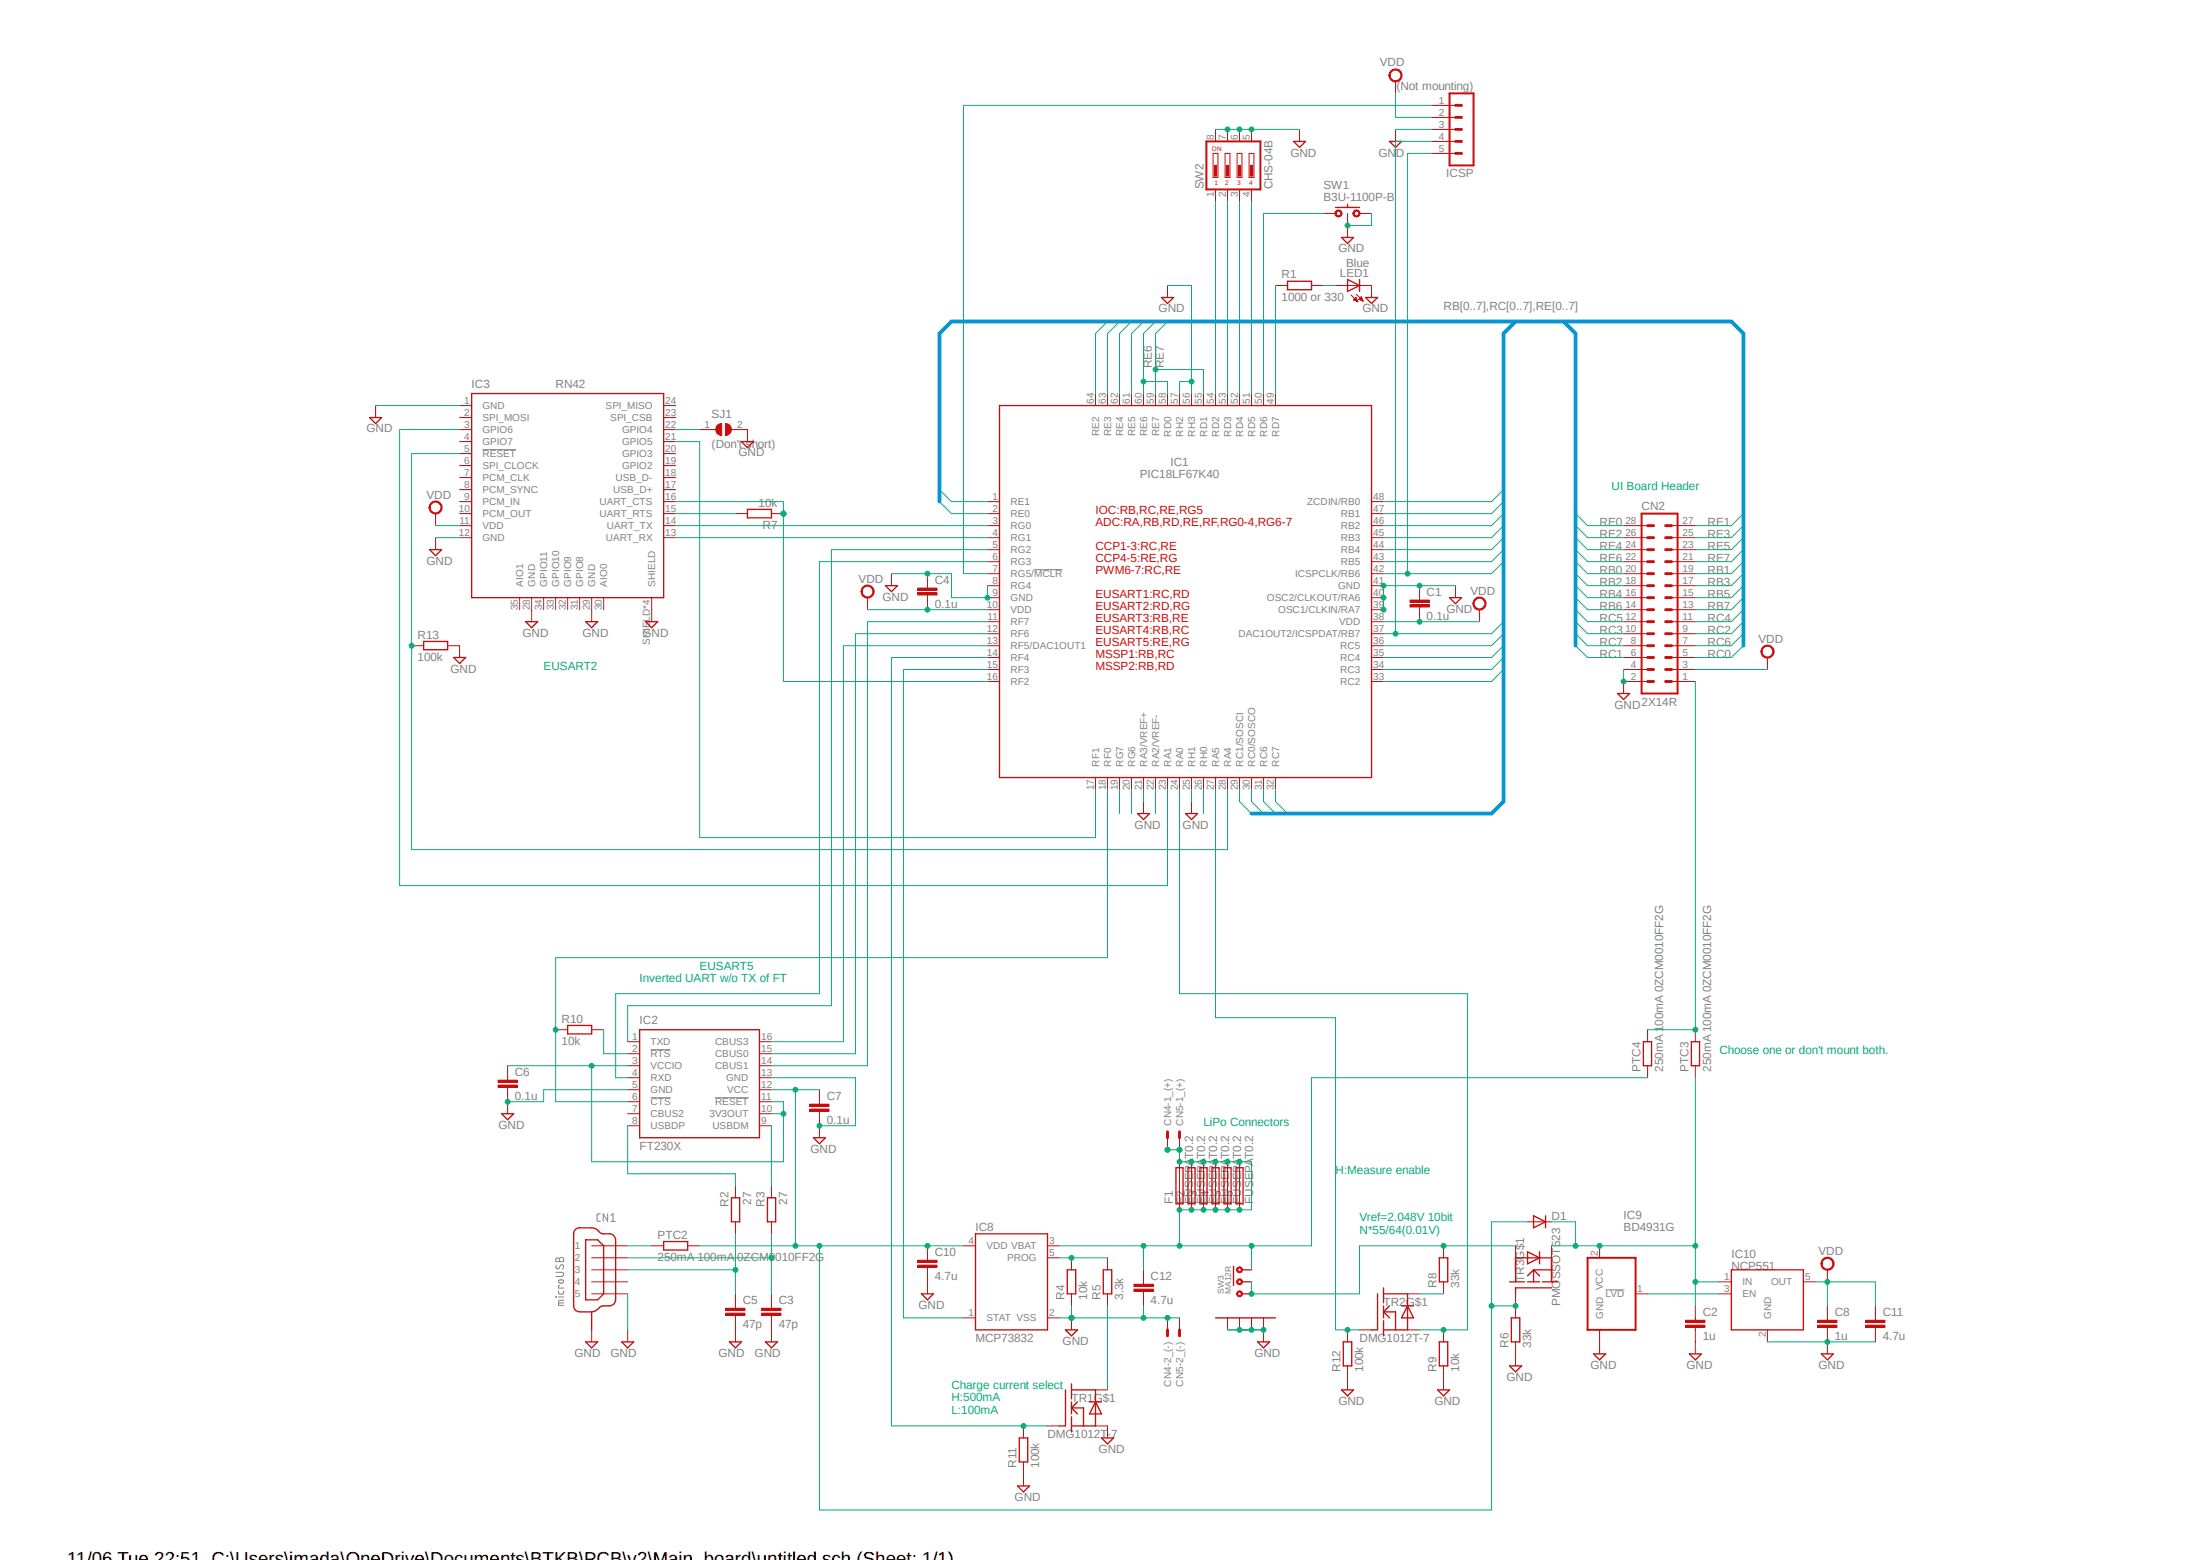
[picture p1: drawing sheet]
<svg xmlns="http://www.w3.org/2000/svg" width="420mm" height="297mm" viewBox="0 0 420 297" stroke-linecap="round" stroke-linejoin="round" font-family="sans-serif">
<defs><g id="words">
<text font-size="3.6" x="12.8" y="298">11/06 Tue 22:51 C:\Users\imada\OneDrive\Documents\BTKB\PCB\v2\Main_board\untitled.sch (Sheet: 1/1)</text>
<g font-size="2.2" fill="#808080">
<text x="262.8" y="12.7">VDD</text>
<text x="266" y="17.1">(Not mounting)</text>
<text x="245.8" y="29.8">GND</text>
<text x="262.6" y="29.8">GND</text>
<text x="275.5" y="33.8">ICSP</text>
<text x="229.2" y="36.1" transform="rotate(-90 229.2 36.1)">SW2</text>
<text x="242.4" y="36.1" transform="rotate(-90 242.4 36.1)">CHS-04B</text>
<text x="252.1" y="38.4">B3U-1100P-B</text>
<text x="252.1" y="36.1">SW1</text>
<text x="244.1" y="53">R1</text>
<text x="254.9" y="48">GND</text>
<text x="255.2" y="52.7">LED1</text>
<text x="256.4" y="50.8">Blue</text>
<text x="220.7" y="59.5">GND</text>
<text x="244.1" y="57.3">1000 or 330</text>
<text x="259.5" y="59.5">GND</text>
<text x="275" y="58.9">RB[0..7],RC[0..7],RE[0..7]</text>
<text x="219.4" y="70.1" transform="rotate(-90 219.4 70.1)">RE6</text>
<text x="221.7" y="70.1" transform="rotate(-90 221.7 70.1)">RE7</text>
<text x="89.8" y="73.8">IC3</text>
<text x="105.8" y="73.8">RN42</text>
<text x="69.8" y="82.3">GND</text>
<text x="135.6" y="79.5">SJ1</text>
<text x="135.6" y="85.2">(Don't short)</text>
<text x="140.7" y="86.9">GND</text>
<text x="222.9" y="88.6">IC1</text>
<text x="81.2" y="94.9">VDD</text>
<text x="217.1" y="90.9">PIC18LF67K40</text>
<text x="144.5" y="96.4">10k</text>
<text x="145.2" y="100.8">R7</text>
<text x="304.7" y="100.1">RE0</text>
<text x="312.7" y="97.1">CN2</text>
<text x="325.2" y="100.1">RE1</text>
<text x="81.2" y="107.5">GND</text>
<text x="304.7" y="106.9">RE6</text>
<text x="304.7" y="104.6">RE4</text>
<text x="304.7" y="102.4">RE2</text>
<text x="325.2" y="106.9">RE7</text>
<text x="325.2" y="104.6">RE5</text>
<text x="325.2" y="102.4">RE3</text>
<text x="163.5" y="110.9">VDD</text>
<text x="178.1" y="111.2">C4</text>
<text x="271.7" y="113.4">C1</text>
<text x="280.1" y="113.2">VDD</text>
<text x="304.7" y="109.2">RB0</text>
<text x="304.7" y="111.5">RB2</text>
<text x="304.7" y="113.8">RB4</text>
<text x="325.2" y="109.2">RB1</text>
<text x="325.2" y="111.5">RB3</text>
<text x="325.2" y="113.8">RB5</text>
<text x="168.1" y="114.3">GND</text>
<text x="178.1" y="115.7">0.1u</text>
<text x="271.7" y="118">0.1u</text>
<text x="275.5" y="116.6">GND</text>
<text x="304.7" y="116.1">RB6</text>
<text x="304.7" y="118.4">RC5</text>
<text x="325.2" y="116.1">RB7</text>
<text x="325.2" y="118.4">RC4</text>
<text x="79.5" y="125.9">100k</text>
<text x="79.5" y="121.6">R13</text>
<text x="99.5" y="121.2">GND</text>
<text x="111" y="121.2">GND</text>
<text x="122.4" y="121.2">GND</text>
<text x="304.7" y="120.7">RC3</text>
<text x="304.7" y="122.9">RC7</text>
<text x="304.7" y="125.2">RC1</text>
<text x="325.2" y="125.2">RC0</text>
<text x="325.2" y="120.7">RC2</text>
<text x="325.2" y="122.9">RC6</text>
<text x="334.9" y="122.3">VDD</text>
<text x="85.8" y="128.1">GND</text>
<text x="307.5" y="134.9">GND</text>
<text x="312.7" y="134.3">2X14R</text>
<text x="216.1" y="157.8">GND</text>
<text x="225.3" y="157.8">GND</text>
<text x="107" y="194.7">R10</text>
<text x="121.8" y="194.9">IC2</text>
<text x="107" y="199">10k</text>
<text x="98" y="209.4">0.1u</text>
<text x="98" y="204.9">C6</text>
<text x="157.5" y="209.4">C7</text>
<text x="312.5" y="204" transform="rotate(-90 312.5 204)">PTC4</text>
<text x="316.8" y="204" transform="rotate(-90 316.8 204)">250mA 100mA 0ZCM0010FF2G</text>
<text x="321.6" y="204" transform="rotate(-90 321.6 204)">PTC3</text>
<text x="325.9" y="204" transform="rotate(-90 325.9 204)">250mA 100mA 0ZCM0010FF2G</text>
<text x="95" y="214.9">GND</text>
<text x="157.5" y="214">0.1u</text>
<text x="121.8" y="218.9">FT230X</text>
<text x="154.4" y="219.5">GND</text>
<text x="138.8" y="229.7" transform="rotate(-90 138.8 229.7)">R2</text>
<text x="143.1" y="229.4" transform="rotate(-90 143.1 229.4)">27</text>
<text x="145.6" y="229.7" transform="rotate(-90 145.6 229.7)">R3</text>
<text x="149.9" y="229.4" transform="rotate(-90 149.9 229.4)">27</text>
<text x="223.4" y="229.2" transform="rotate(-90 223.4 229.2)">F1</text>
<text x="225.7" y="229.2" transform="rotate(-90 225.7 229.2)">F2</text>
<text x="227.3" y="229.2" transform="rotate(-90 227.3 229.2)">FUSEPAT0.2</text>
<text x="228" y="229.2" transform="rotate(-90 228 229.2)">F3</text>
<text x="229.6" y="229.2" transform="rotate(-90 229.6 229.2)">FUSEPAT0.2</text>
<text x="230.3" y="229.2" transform="rotate(-90 230.3 229.2)">F4</text>
<text x="231.9" y="229.2" transform="rotate(-90 231.9 229.2)">FUSEPAT0.2</text>
<text x="232.5" y="229.2" transform="rotate(-90 232.5 229.2)">F5</text>
<text x="234.1" y="229.2" transform="rotate(-90 234.1 229.2)">FUSEPAT0.2</text>
<text x="234.8" y="229.2" transform="rotate(-90 234.8 229.2)">F6</text>
<text x="236.4" y="229.2" transform="rotate(-90 236.4 229.2)">FUSEPAT0.2</text>
<text x="238.7" y="229.2" transform="rotate(-90 238.7 229.2)">FUSEPAT0.2</text>
<text x="295.5" y="232.2">D1</text>
<text x="309.2" y="232">IC9</text>
<text x="125.3" y="235.8">PTC2</text>
<text x="178.1" y="239.1">C10</text>
<text x="185.8" y="234.3">IC8</text>
<text x="309.2" y="234.3">BD4931G</text>
<text x="329.8" y="239.5">IC10</text>
<text x="346.4" y="238.9">VDD</text>
<text x="125.3" y="240.2">250mA 100mA 0ZCM0010FF2G</text>
<text x="178.1" y="243.7">4.7u</text>
<text x="219.2" y="243.7">C12</text>
<text x="273.6" y="245.2" transform="rotate(-90 273.6 245.2)">R8</text>
<text x="277.9" y="245.2" transform="rotate(-90 277.9 245.2)">33k</text>
<text x="290.3" y="244.1" transform="rotate(-90 290.3 244.1)">TR3G$1</text>
<text x="329.8" y="241.8">NCP551</text>
<text x="141.5" y="248.3">C5</text>
<text x="148.3" y="248.3">C3</text>
<text x="175" y="249.2">GND</text>
<text x="202.7" y="247.5" transform="rotate(-90 202.7 247.5)">R4</text>
<text x="207.1" y="247.5" transform="rotate(-90 207.1 247.5)">10k</text>
<text x="209.6" y="247.5" transform="rotate(-90 209.6 247.5)">R5</text>
<text x="213.9" y="247.5" transform="rotate(-90 213.9 247.5)">3.3k</text>
<text x="219.2" y="248.3">4.7u</text>
<text x="263.5" y="248.6">TR2G$1</text>
<text x="297.1" y="248.6" transform="rotate(-90 297.1 248.6)">PMOSSOT523</text>
<text x="324.3" y="250.6">C2</text>
<text x="349.5" y="250.6">C8</text>
<text x="358.6" y="250.6">C11</text>
<text x="141.5" y="252.9">47p</text>
<text x="148.3" y="252.9">47p</text>
<text x="185.8" y="255.5">MCP73832</text>
<text x="202.4" y="256">GND</text>
<text x="259" y="255.5">DMG1012T-7</text>
<text x="287.3" y="256.6" transform="rotate(-90 287.3 256.6)">R6</text>
<text x="291.6" y="256.6" transform="rotate(-90 291.6 256.6)">33k</text>
<text x="324.3" y="255.1">1u</text>
<text x="349.5" y="255.1">1u</text>
<text x="358.6" y="255.1">4.7u</text>
<text x="109.4" y="258.3">GND</text>
<text x="116.3" y="258.3">GND</text>
<text x="136.9" y="258.3">GND</text>
<text x="143.7" y="258.3">GND</text>
<text x="238.9" y="258.3">GND</text>
<text x="255.3" y="261.2" transform="rotate(-90 255.3 261.2)">R12</text>
<text x="259.6" y="261.2" transform="rotate(-90 259.6 261.2)">100k</text>
<text x="273.6" y="261.2" transform="rotate(-90 273.6 261.2)">R9</text>
<text x="277.9" y="261.2" transform="rotate(-90 277.9 261.2)">10k</text>
<text x="286.9" y="262.9">GND</text>
<text x="302.9" y="260.6">GND</text>
<text x="321.2" y="260.6">GND</text>
<text x="346.4" y="260.6">GND</text>
<text x="204.1" y="266.9">TR1G$1</text>
<text x="254.9" y="267.5">GND</text>
<text x="273.2" y="267.5">GND</text>
<text x="199.5" y="273.8">DMG1012T-7</text>
<text x="193.6" y="279.5" transform="rotate(-90 193.6 279.5)">R11</text>
<text x="197.9" y="279.5" transform="rotate(-90 197.9 279.5)">100k</text>
<text x="209.3" y="276.6">GND</text>
<text x="193.3" y="285.8">GND</text>
</g>
<g font-size="2.2" fill="#0dab76">
<text x="307" y="93.2">UI Board Header</text>
<text x="103.5" y="127.5">EUSART2</text>
<text x="133.3" y="184.6">EUSART5</text>
<text x="121.8" y="186.9">Inverted UART w/o TX of FT</text>
<text x="327.5" y="200.6">Choose one or don't mount both.</text>
<text x="229.2" y="214.3">LiPo Connectors</text>
<text x="254.4" y="223.5">H:Measure enable</text>
<text x="259" y="232.5">Vref=2.048V 10bit</text>
<text x="259" y="234.9">N*55/64(0.01V)</text>
<text x="181.2" y="264.4">Charge current select</text>
<text x="181.2" y="266.8">H:500mA</text>
<text x="181.2" y="269.2">L:100mA</text>
</g>
<g font-size="2.2" fill="#c90d0c">
<text x="208.7" y="97.8">IOC:RB,RC,RE,RG5</text>
<text x="208.7" y="100.1">ADC:RA,RB,RD,RE,RF,RG0-4,RG6-7</text>
<text x="208.7" y="104.6">CCP1-3:RC,RE</text>
<text x="208.7" y="106.9">CCP4-5:RE,RG</text>
<text x="208.7" y="113.8">EUSART1:RC,RD</text>
<text x="208.7" y="109.2">PWM6-7:RC,RE</text>
<text x="208.7" y="116.1">EUSART2:RD,RG</text>
<text x="208.7" y="118.4">EUSART3:RB,RE</text>
<text x="208.7" y="125.2">MSSP1:RB,RC</text>
<text x="208.7" y="120.7">EUSART4:RB,RC</text>
<text x="208.7" y="122.9">EUSART5:RE,RG</text>
<text x="208.7" y="127.5">MSSP2:RB,RD</text>
</g>
<g font-size="1.9" fill="#808080">
<text x="274.1" y="19.8">1</text>
<text x="274.1" y="22.1">2</text>
<text x="231.2" y="26.6" transform="rotate(-90 231.2 26.6)">8</text>
<text x="233.5" y="26.6" transform="rotate(-90 233.5 26.6)">7</text>
<text x="235.8" y="26.6" transform="rotate(-90 235.8 26.6)">6</text>
<text x="238" y="26.6" transform="rotate(-90 238 26.6)">5</text>
<text x="274.1" y="24.3">3</text>
<text x="274.1" y="26.6">4</text>
<text x="274.1" y="28.9">5</text>
<text x="231.2" y="37.5" transform="rotate(-90 231.2 37.5)">1</text>
<text x="233.5" y="37.5" transform="rotate(-90 233.5 37.5)">2</text>
<text x="235.8" y="37.5" transform="rotate(-90 235.8 37.5)">3</text>
<text x="238" y="37.5" transform="rotate(-90 238 37.5)">4</text>
<text x="88.4" y="76.9">1</text>
<text x="91.9" y="77.9">GND</text>
<text x="115.4" y="77.9">SPI_MISO</text>
<text x="126.7" y="76.9">24</text>
<text x="208.4" y="76.9" transform="rotate(-90 208.4 76.9)">64</text>
<text x="210.7" y="76.9" transform="rotate(-90 210.7 76.9)">63</text>
<text x="212.9" y="76.9" transform="rotate(-90 212.9 76.9)">62</text>
<text x="215.2" y="76.9" transform="rotate(-90 215.2 76.9)">61</text>
<text x="217.5" y="76.9" transform="rotate(-90 217.5 76.9)">60</text>
<text x="219.8" y="76.9" transform="rotate(-90 219.8 76.9)">59</text>
<text x="222.1" y="76.9" transform="rotate(-90 222.1 76.9)">58</text>
<text x="224.3" y="76.9" transform="rotate(-90 224.3 76.9)">57</text>
<text x="226.6" y="76.9" transform="rotate(-90 226.6 76.9)">56</text>
<text x="228.9" y="76.9" transform="rotate(-90 228.9 76.9)">55</text>
<text x="231.2" y="76.9" transform="rotate(-90 231.2 76.9)">54</text>
<text x="233.5" y="76.9" transform="rotate(-90 233.5 76.9)">53</text>
<text x="235.8" y="76.9" transform="rotate(-90 235.8 76.9)">52</text>
<text x="238" y="76.9" transform="rotate(-90 238 76.9)">51</text>
<text x="240.3" y="76.9" transform="rotate(-90 240.3 76.9)">50</text>
<text x="242.6" y="76.9" transform="rotate(-90 242.6 76.9)">49</text>
<text x="88.4" y="79.2">2</text>
<text x="88.4" y="81.5">3</text>
<text x="88.4" y="83.7">4</text>
<text x="91.9" y="80.2">SPI_MOSI</text>
<text x="91.9" y="82.5">GPIO6</text>
<text x="116.2" y="80.2">SPI_CSB</text>
<text x="118.5" y="82.5">GPIO4</text>
<text x="126.7" y="83.7">21</text>
<text x="126.7" y="81.5">22</text>
<text x="126.7" y="79.2">23</text>
<text x="134.2" y="81.5">1</text>
<text x="140.4" y="81.5">2</text>
<text x="209.3" y="83" transform="rotate(-90 209.3 83)">RE2</text>
<text x="211.6" y="83" transform="rotate(-90 211.6 83)">RE3</text>
<text x="213.9" y="83" transform="rotate(-90 213.9 83)">RE4</text>
<text x="216.2" y="83" transform="rotate(-90 216.2 83)">RE5</text>
<text x="218.5" y="83" transform="rotate(-90 218.5 83)">RE6</text>
<text x="220.8" y="83" transform="rotate(-90 220.8 83)">RE7</text>
<text x="223.1" y="83.1" transform="rotate(-90 223.1 83.1)">RD0</text>
<text x="225.3" y="83.1" transform="rotate(-90 225.3 83.1)">RH2</text>
<text x="227.6" y="83.1" transform="rotate(-90 227.6 83.1)">RH3</text>
<text x="229.9" y="83.1" transform="rotate(-90 229.9 83.1)">RD1</text>
<text x="232.2" y="83.1" transform="rotate(-90 232.2 83.1)">RD2</text>
<text x="234.5" y="83.1" transform="rotate(-90 234.5 83.1)">RD3</text>
<text x="236.8" y="83.1" transform="rotate(-90 236.8 83.1)">RD4</text>
<text x="239.1" y="83.1" transform="rotate(-90 239.1 83.1)">RD5</text>
<text x="241.3" y="83.1" transform="rotate(-90 241.3 83.1)">RD6</text>
<text x="243.6" y="83.1" transform="rotate(-90 243.6 83.1)">RD7</text>
<text x="88.4" y="86">5</text>
<text x="88.4" y="88.3">6</text>
<text x="91.9" y="84.8">GPIO7</text>
<text x="91.9" y="87">RESET</text>
<text x="91.9" y="89.3">SPI_CLOCK</text>
<text x="118.5" y="89.3">GPIO2</text>
<text x="118.5" y="87">GPIO3</text>
<text x="118.5" y="84.8">GPIO5</text>
<text x="126.7" y="88.3">19</text>
<text x="126.7" y="86">20</text>
<text x="88.4" y="90.6">7</text>
<text x="88.4" y="92.9">8</text>
<text x="88.4" y="95.2">9</text>
<text x="91.9" y="91.6">PCM_CLK</text>
<text x="91.9" y="93.9">PCM_SYNC</text>
<text x="116.8" y="93.9">USB_D+</text>
<text x="117.3" y="91.6">USB_D-</text>
<text x="126.7" y="95.2">16</text>
<text x="126.7" y="92.9">17</text>
<text x="126.7" y="90.6">18</text>
<text x="189" y="95.2">1</text>
<text x="261.5" y="95.2">48</text>
<text x="87.4" y="97.5">10</text>
<text x="87.5" y="99.7">11</text>
<text x="91.9" y="96.2">PCM_IN</text>
<text x="91.9" y="98.5">PCM_OUT</text>
<text x="91.9" y="100.8">VDD</text>
<text x="114.2" y="96.2">UART_CTS</text>
<text x="114.2" y="98.4">UART_RTS</text>
<text x="115.6" y="100.7">UART_TX</text>
<text x="126.7" y="99.7">14</text>
<text x="126.7" y="97.5">15</text>
<text x="189" y="97.5">2</text>
<text x="189" y="99.7">3</text>
<text x="192.5" y="96.2">RE1</text>
<text x="192.5" y="98.5">RE0</text>
<text x="192.5" y="100.8">RG0</text>
<text x="249" y="96.2">ZCDIN/RB0</text>
<text x="255.4" y="100.7">RB2</text>
<text x="255.4" y="98.4">RB1</text>
<text x="261.5" y="99.7">46</text>
<text x="261.5" y="97.5">47</text>
<text x="309.6" y="99.7">28</text>
<text x="320.5" y="99.7">27</text>
<text x="87.4" y="102">12</text>
<text x="91.9" y="103">GND</text>
<text x="115.4" y="103">UART_RX</text>
<text x="126.7" y="102">13</text>
<text x="189" y="102">4</text>
<text x="189" y="104.3">5</text>
<text x="189" y="106.6">6</text>
<text x="192.5" y="103">RG1</text>
<text x="192.5" y="105.3">RG2</text>
<text x="192.5" y="107.6">RG3</text>
<text x="255.4" y="107.6">RB5</text>
<text x="255.4" y="105.3">RB4</text>
<text x="255.4" y="103">RB3</text>
<text x="261.5" y="106.6">43</text>
<text x="261.5" y="104.3">44</text>
<text x="261.5" y="102">45</text>
<text x="309.6" y="106.6">22</text>
<text x="309.6" y="104.3">24</text>
<text x="309.6" y="102">26</text>
<text x="320.5" y="106.6">21</text>
<text x="320.5" y="104.3">23</text>
<text x="320.5" y="102">25</text>
<text x="99.7" y="111.7" transform="rotate(-90 99.7 111.7)">AIO1</text>
<text x="101.9" y="111.7" transform="rotate(-90 101.9 111.7)">GND</text>
<text x="104.2" y="111.7" transform="rotate(-90 104.2 111.7)">GPIO11</text>
<text x="106.5" y="111.7" transform="rotate(-90 106.5 111.7)">GPIO10</text>
<text x="108.8" y="111.7" transform="rotate(-90 108.8 111.7)">GPIO9</text>
<text x="111.1" y="111.7" transform="rotate(-90 111.1 111.7)">GPIO8</text>
<text x="113.4" y="111.7" transform="rotate(-90 113.4 111.7)">GND</text>
<text x="115.7" y="111.7" transform="rotate(-90 115.7 111.7)">AIO0</text>
<text x="124.8" y="111.7" transform="rotate(-90 124.8 111.7)">SHIELD</text>
<text x="189" y="108.9">7</text>
<text x="189" y="111.2">8</text>
<text x="189" y="113.5">9</text>
<text x="192.5" y="109.9">RG5/MCLR</text>
<text x="192.5" y="112.2">RG4</text>
<text x="246.7" y="109.9">ICSPCLK/RB6</text>
<text x="254.9" y="112.1">GND</text>
<text x="261.5" y="113.5">40</text>
<text x="261.5" y="111.2">41</text>
<text x="261.5" y="108.9">42</text>
<text x="309.6" y="113.5">16</text>
<text x="309.6" y="111.2">18</text>
<text x="309.6" y="108.9">20</text>
<text x="320.5" y="113.5">15</text>
<text x="320.5" y="111.2">17</text>
<text x="320.5" y="108.9">19</text>
<text x="98.6" y="116.2" transform="rotate(-90 98.6 116.2)">35</text>
<text x="100.9" y="116.2" transform="rotate(-90 100.9 116.2)">28</text>
<text x="103.2" y="116.2" transform="rotate(-90 103.2 116.2)">34</text>
<text x="105.5" y="116.2" transform="rotate(-90 105.5 116.2)">33</text>
<text x="107.8" y="116.2" transform="rotate(-90 107.8 116.2)">32</text>
<text x="110.1" y="116.2" transform="rotate(-90 110.1 116.2)">31</text>
<text x="112.4" y="116.2" transform="rotate(-90 112.4 116.2)">29</text>
<text x="114.6" y="116.2" transform="rotate(-90 114.6 116.2)">30</text>
<text x="188" y="115.7">10</text>
<text x="188.1" y="118">11</text>
<text x="192.5" y="114.5">GND</text>
<text x="192.5" y="116.8">VDD</text>
<text x="192.5" y="119">RF7</text>
<text x="241.3" y="114.4">OSC2/CLKOUT/RA6</text>
<text x="243.5" y="116.7">OSC1/CLKIN/RA7</text>
<text x="255.1" y="119">VDD</text>
<text x="261.5" y="118">38</text>
<text x="261.5" y="115.7">39</text>
<text x="309.6" y="118">12</text>
<text x="309.6" y="115.7">14</text>
<text x="320.5" y="118">11</text>
<text x="320.5" y="115.7">13</text>
<text x="123.8" y="122.8" transform="rotate(-90 123.8 122.8)">SHIELD*4</text>
<text x="188" y="120.3">12</text>
<text x="188" y="122.6">13</text>
<text x="188" y="124.9">14</text>
<text x="192.5" y="121.3">RF6</text>
<text x="192.5" y="123.6">RF5/DAC1OUT1</text>
<text x="192.5" y="125.9">RF4</text>
<text x="235.9" y="121.3">DAC1OUT2/ICSPDAT/RB7</text>
<text x="255.3" y="125.9">RC4</text>
<text x="255.3" y="123.6">RC5</text>
<text x="261.5" y="124.9">35</text>
<text x="261.5" y="122.6">36</text>
<text x="261.5" y="120.3">37</text>
<text x="309.6" y="120.3">10</text>
<text x="310.6" y="124.9">6</text>
<text x="310.6" y="122.6">8</text>
<text x="320.5" y="124.9">5</text>
<text x="320.5" y="122.6">7</text>
<text x="320.5" y="120.3">9</text>
<text x="188" y="127.2">15</text>
<text x="188" y="129.5">16</text>
<text x="192.5" y="128.2">RF3</text>
<text x="192.5" y="130.5">RF2</text>
<text x="255.3" y="130.4">RC2</text>
<text x="255.3" y="128.1">RC3</text>
<text x="261.5" y="129.5">33</text>
<text x="261.5" y="127.2">34</text>
<text x="310.6" y="129.5">2</text>
<text x="310.6" y="127.2">4</text>
<text x="320.5" y="129.5">1</text>
<text x="320.5" y="127.2">3</text>
<text x="209.3" y="146" transform="rotate(-90 209.3 146)">RF1</text>
<text x="211.6" y="146" transform="rotate(-90 211.6 146)">RF0</text>
<text x="213.9" y="146" transform="rotate(-90 213.9 146)">RG7</text>
<text x="216.2" y="146" transform="rotate(-90 216.2 146)">RG6</text>
<text x="218.5" y="146" transform="rotate(-90 218.5 146)">RA3/VREF+</text>
<text x="220.8" y="146" transform="rotate(-90 220.8 146)">RA2/VREF-</text>
<text x="223.1" y="146" transform="rotate(-90 223.1 146)">RA1</text>
<text x="225.3" y="146" transform="rotate(-90 225.3 146)">RA0</text>
<text x="227.6" y="146" transform="rotate(-90 227.6 146)">RH1</text>
<text x="229.9" y="146" transform="rotate(-90 229.9 146)">RH0</text>
<text x="232.2" y="146" transform="rotate(-90 232.2 146)">RA5</text>
<text x="234.5" y="146" transform="rotate(-90 234.5 146)">RA4</text>
<text x="236.8" y="146" transform="rotate(-90 236.8 146)">RC1/SOSCI</text>
<text x="239.1" y="146" transform="rotate(-90 239.1 146)">RC0/SOSCO</text>
<text x="241.3" y="146" transform="rotate(-90 241.3 146)">RC6</text>
<text x="243.6" y="146" transform="rotate(-90 243.6 146)">RC7</text>
<text x="208.4" y="150.5" transform="rotate(-90 208.4 150.5)">17</text>
<text x="210.7" y="150.5" transform="rotate(-90 210.7 150.5)">18</text>
<text x="212.9" y="150.5" transform="rotate(-90 212.9 150.5)">19</text>
<text x="215.2" y="150.5" transform="rotate(-90 215.2 150.5)">20</text>
<text x="217.5" y="150.5" transform="rotate(-90 217.5 150.5)">21</text>
<text x="219.8" y="150.5" transform="rotate(-90 219.8 150.5)">22</text>
<text x="222.1" y="150.5" transform="rotate(-90 222.1 150.5)">23</text>
<text x="224.3" y="150.5" transform="rotate(-90 224.3 150.5)">24</text>
<text x="226.6" y="150.5" transform="rotate(-90 226.6 150.5)">25</text>
<text x="228.9" y="150.5" transform="rotate(-90 228.9 150.5)">26</text>
<text x="231.2" y="150.5" transform="rotate(-90 231.2 150.5)">27</text>
<text x="233.5" y="150.5" transform="rotate(-90 233.5 150.5)">28</text>
<text x="235.8" y="150.5" transform="rotate(-90 235.8 150.5)">29</text>
<text x="238" y="150.5" transform="rotate(-90 238 150.5)">30</text>
<text x="240.3" y="150.5" transform="rotate(-90 240.3 150.5)">31</text>
<text x="242.6" y="150.5" transform="rotate(-90 242.6 150.5)">32</text>
<text x="120.4" y="198">1</text>
<text x="120.4" y="200.3">2</text>
<text x="120.4" y="202.6">3</text>
<text x="123.9" y="199">TXD</text>
<text x="123.9" y="201.3">RTS</text>
<text x="123.9" y="203.6">VCCIO</text>
<text x="136.2" y="203.6">CBUS1</text>
<text x="136.2" y="201.3">CBUS0</text>
<text x="136.2" y="199">CBUS3</text>
<text x="145" y="202.6">14</text>
<text x="145" y="200.3">15</text>
<text x="145" y="198">16</text>
<text x="120.4" y="204.9">4</text>
<text x="120.4" y="207.2">5</text>
<text x="120.4" y="209.4">6</text>
<text x="123.9" y="205.9">RXD</text>
<text x="123.9" y="208.2">GND</text>
<text x="138.3" y="205.9">GND</text>
<text x="138.5" y="208.2">VCC</text>
<text x="145" y="209.4">11</text>
<text x="145" y="207.2">12</text>
<text x="145" y="204.9">13</text>
<text x="120.4" y="211.7">7</text>
<text x="120.4" y="214">8</text>
<text x="123.9" y="210.4">CTS</text>
<text x="123.9" y="212.7">CBUS2</text>
<text x="123.9" y="215">USBDP</text>
<text x="135.1" y="212.7">3V3OUT</text>
<text x="135.7" y="215">USBDM</text>
<text x="136.2" y="210.4">RESET</text>
<text x="145" y="214">9</text>
<text x="145" y="211.7">10</text>
<text x="223.1" y="214.3" transform="rotate(-90 223.1 214.3)">CN4-1_(+)</text>
<text x="225.3" y="214.3" transform="rotate(-90 225.3 214.3)">CN5-1_(+)</text>
<text x="109.5" y="237.9">1</text>
<text x="184.4" y="236.9">4</text>
<text x="187.9" y="237.9">VDD VBAT</text>
<text x="199.9" y="236.9">3</text>
<text x="199.9" y="239.1">5</text>
<text x="304.3" y="239.1" transform="rotate(-90 304.3 239.1)">2</text>
<text x="109.5" y="240.2">2</text>
<text x="109.5" y="242.4">3</text>
<text x="109.5" y="244.7">4</text>
<text x="191.8" y="240.2">PROG</text>
<text x="328.4" y="243.7">1</text>
<text x="331.9" y="244.7">IN</text>
<text x="337.4" y="244.7">OUT</text>
<text x="343.8" y="243.7">5</text>
<text x="109.5" y="247">5</text>
<text x="184.4" y="250.6">1</text>
<text x="187.9" y="251.6">STAT VSS</text>
<text x="199.9" y="250.6">2</text>
<text x="305.4" y="251.1" transform="rotate(-90 305.4 251.1)">GND VCC</text>
<text x="305.8" y="247">LVD</text>
<text x="311.8" y="246">1</text>
<text x="328.4" y="246">3</text>
<text x="331.9" y="247">EN</text>
<text x="337.4" y="251.1" transform="rotate(-90 337.4 251.1)">GND</text>
<text x="336.3" y="254.6" transform="rotate(-90 336.3 254.6)">2</text>
<text x="223.1" y="264" transform="rotate(-90 223.1 264)">CN4-2_(-)</text>
<text x="225.3" y="264" transform="rotate(-90 225.3 264)">CN5-2_(-)</text>
</g>
<g font-size="1.6" fill="#808080">
<text x="233.1" y="246.3" transform="rotate(-90 233.1 246.3)">SW3</text>
<text x="234.5" y="246.3" transform="rotate(-90 234.5 246.3)">MA12R</text>
</g>
<g font-size="1.2" fill="#c90d0c">
<text x="230.8" y="28.7">ON</text>
<text x="231.3" y="35.1">1</text>
<text x="233.3" y="35.1">2</text>
<text x="235.6" y="35.1">3</text>
<text x="237.9" y="35.1">4</text>
</g>
</g></defs>
<path d="M69.3 10.3l294.3 277.3M363.6 10.3l-294.3 277.3" fill="none" stroke="#fff" stroke-width=".19"/>
<g fill="none" stroke="#808080" stroke-width=".19">
<path d="M91.9 85.6h6.4M197 108.5h5.4M123.9 199.9h3.8M123.9 209h3.9M136.2 209h6.4M105.9 239.6l.1-.1a.34 .34 0 0 1 .6 .3 .4 .4 0 0 1 .4-.4 .4 .4 0 0 1 .4 .4v.4h-1.5zM106.6 239.8v.4M114.3 231.1h-.5l-.1 .3v1l.1 .1h.5M115.7 231.1v1.4l-.8-1.4v1.4M116.4 232.5h.8M116.4 231.4l.4-.3v1.4M105.9 242.2h1a.4 .4 0 0 1 .5 .4 .4 .4 0 0 1-.5 .4h-1"/>
<path d="M105.9 246.9l.1 .1zM106 240.9a.42 .42 0 0 0-.1 .4 .42 .42 0 0 0 .3 .3l.3-.2 .2-.4a.34 .34 0 0 1 .4-.2 .34 .34 0 0 1 .3 .3l-.3 .5M106.4 245.8v.5l.2 .1 .6-.1 .2-.5M106.4 248.1h1M106.4 246.9h1M106.4 243.8l.3-.1h.5a.31 .31 0 0 1 .1 .4 .31 .31 0 0 1-.3 .2h-.3a.34 .34 0 0 1-.3-.5zM106.6 244.7h-.2v.5h1M107.4 247.6h-.8l-.2 .2v.7h1M305.8 245.6h3.6"/>
</g>
<path d="M254.4 39.5h4.6M256.7 38.9v.6M89.8 74.9h36.6v38.9h-36.6zM121.8 196h22.9v20.6h-22.9zM185.8 234.9h13.7v18.3h-13.7z" fill="none" stroke="#c90d0c" stroke-width=".25"/>
<g fill="none" stroke="#c90d0c" stroke-width=".19">
<path d="M87.5 77.2h2.3M87.5 79.5h2.3M126.4 77.2h2.3M126.4 79.5h2.3M87.5 81.8h2.3M87.5 84.1h2.3M87.5 86.4h2.3M87.5 88.6h2.3M87.5 90.9h2.3M87.5 93.2h2.3M87.5 95.5h2.3M87.5 97.8h2.3"/>
<path d="M126.4 81.8h2.3M126.4 84.1h2.3M126.4 86.4h2.3M126.4 88.6h2.3M126.4 90.9h2.3M126.4 93.2h2.3M126.4 95.5h2.3M126.4 97.8h2.3M87.5 100.1h2.3M87.5 102.4h2.3M99 113.8v2.3M101.3 113.8v2.3"/>
<path d="M103.5 113.8v2.3M105.8 113.8v2.3M108.1 113.8v2.3M110.4 113.8v2.3M112.7 113.8v2.3M115 113.8v2.3M124.1 113.8v2.3M126.4 100.1h2.3M126.4 102.4h2.3M119.5 198.3h2.3M144.7 198.3h2.2M119.5 200.6h2.3"/>
<path d="M119.5 202.9h2.3M119.5 205.2h2.3M119.5 207.5h2.3M119.5 209.8h2.3M119.5 212h2.3M119.5 214.3h2.3M144.7 200.6h2.2M144.7 202.9h2.2M144.7 205.2h2.2M144.7 207.5h2.2M144.7 209.8h2.2M144.7 212h2.2"/>
<path d="M144.7 214.3h2.2M183.5 237.2h2.3M199.5 237.2h2.3M199.5 239.5h2.3M183.5 250.9h2.3M199.5 250.9h2.3"/>
</g>
<path d="M254.6 40a.68 .68 0 0 1 1 .4 .68 .68 0 0 1-.5 .9 .68 .68 0 0 1-.8-.7h.2a.45 .45 0 0 1 .3-.4 .45 .45 0 0 1 .6 .2 .45 .45 0 0 1-.3 .7 .45 .45 0 0 1-.6-.5h-.2z" fill-rule="evenodd" fill="#c90d0c"/>
<path d="M254.6 40a.68 .68 0 0 1 1 .4 .68 .68 0 0 1-.5 .9 .68 .68 0 0 1-.8-.7h.2a.45 .45 0 0 1 .3-.4 .45 .45 0 0 1 .6 .2 .45 .45 0 0 1-.3 .7 .45 .45 0 0 1-.6-.5h-.2z" fill="none" stroke="#c90d0c" stroke-width=".19"/>
<path d="M258 40a.68 .68 0 0 1 1 .4 .68 .68 0 0 1-.5 .9 .68 .68 0 0 1-.8-.7h.2a.45 .45 0 0 1 .4-.4 .45 .45 0 0 1 .5 .2 .45 .45 0 0 1-.3 .7 .45 .45 0 0 1-.6-.5h-.2z" fill-rule="evenodd" fill="#c90d0c"/>
<path d="M272.7 20.1h4.5M272.7 22.4h4.5M272.7 24.6h4.5M272.7 26.9h4.5M272.7 29.2h4.5M252.1 40.6h2.3M256.7 40.6v2.3M258 40a.68 .68 0 0 1 1 .4 .68 .68 0 0 1-.5 .9 .68 .68 0 0 1-.8-.7h.2a.45 .45 0 0 1 .4-.4 .45 .45 0 0 1 .5 .2 .45 .45 0 0 1-.3 .7 .45 .45 0 0 1-.6-.5h-.2zM259 40.6h2.2" fill="none" stroke="#c90d0c" stroke-width=".19"/>
<path d="M276.1 17.8h4.6v13.7h-4.6z" fill="none" stroke="#c90d0c" stroke-width=".38"/>
<path d="M277.2 24.6h1.2M277.2 22.4h1.2M277.2 20.1h1.2M277.2 29.2h1.2M277.2 26.9h1.2" fill="none" stroke="#c90d0c" stroke-width=".55"/>
<path d="M82 95.8a1.26 1.26 0 0 1 2 .2 1.26 1.26 0 0 1-.7 1.9 1.26 1.26 0 0 1-1.6-1.3h.3a1.03 1.03 0 0 1 1.4-.8 1.03 1.03 0 0 1 .3 1.7 1.03 1.03 0 0 1-1.7-.5v-.4h-.3z" fill-rule="evenodd" fill="#c90d0c"/>
<path d="M82 95.8a1.26 1.26 0 0 1 2 .2 1.26 1.26 0 0 1-.7 1.9 1.26 1.26 0 0 1-1.6-1.3h.3a1.03 1.03 0 0 1 1.4-.8 1.03 1.03 0 0 1 .3 1.7 1.03 1.03 0 0 1-1.7-.5v-.4h-.3zM83 97.8v2.3" fill="none" stroke="#c90d0c" stroke-width=".19"/>
<path d="M347.1 239.8a1.26 1.26 0 0 1 2 .1 1.26 1.26 0 0 1-.6 1.9 1.26 1.26 0 0 1-1.7-1.2h.2a1.02 1.02 0 0 1 1.4-1 1.02 1.02 0 0 1 .4 1.7 1.02 1.02 0 0 1-1.7-.3l-.1-.4h-.2z" fill-rule="evenodd" fill="#c90d0c"/>
<path d="M71.5 77.2v2.3M83 102.4v2.2M101.3 116.1v2.3M112.7 116.1v2.3M96.7 209.8v2.2M156.1 214.3v2.3M347.1 239.8a1.26 1.26 0 0 1 2 .1 1.26 1.26 0 0 1-.6 1.9 1.26 1.26 0 0 1-1.7-1.2h.2a1.02 1.02 0 0 1 1.4-1 1.02 1.02 0 0 1 .4 1.7 1.02 1.02 0 0 1-1.7-.3l-.1-.4h-.2zM119.5 253.2v2.3M348.1 241.8v2.3M348.1 255.5v2.3" fill="none" stroke="#c90d0c" stroke-width=".19"/>
<path d="M70.4 79.5h2.3l-1.2 1.1zM81.8 104.6h2.3l-1.1 1.2zM100.1 118.4h2.3l-1.1 1.1zM111.5 118.4h2.3l-1.1 1.1zM95.5 212h2.3l-1.1 1.2zM154.9 216.6h2.3l-1.1 1.2zM118.4 255.5h2.3l-1.2 1.1zM346.9 257.8h2.3l-1.1 1.1z" fill="none" stroke="#c90d0c" stroke-width=".25"/>
<path d="M264.9 13.5a1.26 1.26 0 0 1 2 .2 1.26 1.26 0 0 1-.8 1.9 1.26 1.26 0 0 1-1.6-1.2h.3a1.01 1.01 0 0 1 1.3-1 1.01 1.01 0 0 1 .6 1.5 1.01 1.01 0 0 1-1.7 .1l-.2-.6h-.3z" fill-rule="evenodd" fill="#c90d0c"/>
<g fill="none" stroke="#c90d0c" stroke-width=".19">
<path d="M264.9 13.5a1.26 1.26 0 0 1 2 .2 1.26 1.26 0 0 1-.8 1.9 1.26 1.26 0 0 1-1.6-1.2h.3a1.01 1.01 0 0 1 1.3-1 1.01 1.01 0 0 1 .6 1.5 1.01 1.01 0 0 1-1.7 .1l-.2-.6h-.3zM265.8 15.5v2.3M265.8 24.6v2.3M174.8 112.9h3.7v.4h-3.7zM174.8 112h3.7v.4h-3.7zM176.7 109.2v2.7M176.7 113.3v2.8M268.6 115.1h3.6v.5h-3.6zM268.6 114.3h3.6v.4h-3.6zM270.4 111.5v2.7M270.4 115.6v2.8M94.9 206.6h3.6v.4h-3.6z"/>
<path d="M94.9 205.7h3.6v.4h-3.6zM96.7 202.9v2.8M96.7 207v2.8M154.3 211.2h3.6v.4h-3.6zM154.3 210.2h3.6v.5h-3.6zM156.1 207.5v2.7M156.1 211.6v2.7M346.2 252.3h3.7v.4h-3.7zM346.2 251.4h3.7v.4h-3.7zM348.1 248.6v2.8M348.1 252.7v2.8"/>
</g>
<path d="M264.7 26.9h2.3l-1.2 1.2z" fill="none" stroke="#c90d0c" stroke-width=".25"/>
<path d="M174.8 113.1h3.7M174.8 112.2h3.7M268.6 115.4h3.6M268.6 114.5h3.6M94.9 206.8h3.6M94.9 205.9h3.6M154.3 211.4h3.6M154.3 210.4h3.6M346.2 252.5h3.7M346.2 251.6h3.7" fill="none" stroke="#c90d0c" stroke-width=".42"/>
<path d="M280.9 114.1a1.26 1.26 0 0 1 2 .2 1.26 1.26 0 0 1-.8 1.9 1.26 1.26 0 0 1-1.6-1.3h.3a1.04 1.04 0 0 1 1.3-1 1.04 1.04 0 0 1 .5 1.7 1.04 1.04 0 0 1-1.8-.3v-.4h-.3z" fill-rule="evenodd" fill="#c90d0c"/>
<g fill="none" stroke="#c90d0c" stroke-width=".19">
<path d="M231.1 29.2h.9v4.6h-.9zM231.3 31.5h.4v2h-.4zM231.5 24.6v2.3M231.5 36.1v2.3M233.3 29.2h1v4.6h-1zM233.6 31.5h.4v2h-.4zM233.8 24.6v2.3M233.8 36.1v2.3M235.6 29.2h1v4.6h-1zM235.9 31.5h.4v2h-.4zM236.1 24.6v2.3M236.1 36.1v2.3"/>
<path d="M237.9 29.2h.9v4.6h-.9zM238.2 31.5h.4v2h-.4zM238.4 24.6v2.3M238.4 36.1v2.3M243 54.4h2.2M249.8 54.4h2.3M254.4 54.4h6.8v2.2M256.7 42.9v2.3M257.3 56.2l1.3 1.2M257.9 57.1h.5M257.9 57.1h.6M257.9 57h.5"/>
<path d="M258 56.9h.4M258.1 57.2h.4M258.1 56.9h.3M258.1 56.8h.2M258.2 56.7h.1M258.2 57.3h.3M258.3 56.6l-.5 .5 .8 .3M258.3 56.6l.3 .8M258.4 56l1.2 1.3M258.4 57.4h.2M258.6 57.4h.1M258.8 57h.7"/>
<path d="M258.8 57l.8 .3M258.8 57l.5-.5 .3 .8M258.9 56.9h.6M259 56.9h.4M259 57.1h.5M259 56.8h.4M259.1 56.7h.3M259.2 57.1h.3M259.2 56.6h.1M259.4 57.2h.2M259.5 57.3h.1M277.2 111.5v2.3"/>
<path d="M280.9 114.1a1.26 1.26 0 0 1 2 .2 1.26 1.26 0 0 1-.8 1.9 1.26 1.26 0 0 1-1.6-1.3h.3a1.04 1.04 0 0 1 1.3-1 1.04 1.04 0 0 1 .5 1.7 1.04 1.04 0 0 1-1.8-.3v-.4h-.3zM281.8 116.1v2.3M140.1 225.8v2.2M140.1 232.6v2.3M146.9 225.8v2.2M146.9 232.6v2.3M204.1 250.9v2.3"/>
</g>
<path d="M245.2 53.6h4.6v1.6h-4.6zM255.5 45.2h2.3l-1.1 1.2zM256.7 53.2l2.3 1.2-2.3 1.1zM259 53.2v2.3M260.1 56.6h2.3l-1.2 1.2zM276.1 113.8h2.3l-1.2 1.1zM139.3 228h1.6v4.6h-1.6zM146.2 228h1.5v4.6h-1.5zM202.9 253.2h2.3l-1.1 1.1z" fill="none" stroke="#c90d0c" stroke-width=".25"/>
<path d="M229.8 26.9h10.3v9.2h-10.3z" fill="none" stroke="#c90d0c" stroke-width=".38"/>
<path d="M231.5 31.5v2M233.8 31.5v2M236.1 31.5v2M238.4 31.5v2" fill="none" stroke="#c90d0c" stroke-width=".42"/>
<path d="M164.3 111.8a1.26 1.26 0 0 1 2 .1 1.26 1.26 0 0 1-.7 1.9 1.26 1.26 0 0 1-1.6-1.2h.2a1.02 1.02 0 0 1 1.4-1 1.02 1.02 0 0 1 .4 1.7 1.02 1.02 0 0 1-1.7-.3l-.1-.4h-.2z" fill-rule="evenodd" fill="#c90d0c"/>
<g fill="none" stroke="#c90d0c" stroke-width=".19">
<path d="M247.5 24.6v2.3M124.1 116.1v2.3M164.3 111.8a1.26 1.26 0 0 1 2 .1 1.26 1.26 0 0 1-.7 1.9 1.26 1.26 0 0 1-1.6-1.2h.2a1.02 1.02 0 0 1 1.4-1 1.02 1.02 0 0 1 .4 1.7 1.02 1.02 0 0 1-1.7-.3l-.1-.4h-.2zM165.2 113.8v2.3M169.8 109.2v2.3M204.1 239.5v2.3M210.9 239.5v2.3M176.7 244.1v2.2M204.1 246.3v2.3M210.9 246.3v2.3M321.1 252.3h3.6v.4h-3.6zM321.1 251.4h3.6v.4h-3.6z"/>
<path d="M322.9 248.6v2.8M322.9 252.7v5.1"/>
</g>
<path d="M246.4 26.9h2.3l-1.2 1.2zM123 118.4h2.3l-1.2 1.1zM168.7 111.5h2.2l-1.1 1.1zM175.5 246.3h2.3l-1.1 1.2zM203.3 241.8h1.6v4.5h-1.6zM210.1 241.8h1.7v4.5h-1.7zM321.8 257.8h2.3l-1.2 1.1z" fill="none" stroke="#c90d0c" stroke-width=".25"/>
<path d="M321.1 252.5h3.6M321.1 251.6h3.6" fill="none" stroke="#c90d0c" stroke-width=".42"/>
<path d="M335.7 123.2a1.26 1.26 0 0 1 2 .1 1.26 1.26 0 0 1-.6 1.9 1.26 1.26 0 0 1-1.7-1.1h.2a1.02 1.02 0 0 1 1.4-1.1 1.02 1.02 0 0 1 .4 1.7 1.02 1.02 0 0 1-1.7-.3l-.1-.3h-.2z" fill-rule="evenodd" fill="#c90d0c"/>
<path d="M309.2 129.8v2.2M335.7 123.2a1.26 1.26 0 0 1 2 .1 1.26 1.26 0 0 1-.6 1.9 1.26 1.26 0 0 1-1.7-1.1h.2a1.02 1.02 0 0 1 1.4-1.1 1.02 1.02 0 0 1 .4 1.7 1.02 1.02 0 0 1-1.7-.3l-.1-.3h-.2zM336.6 125.2v2.3" fill="none" stroke="#c90d0c" stroke-width=".19"/>
<path d="M308.1 132h2.3l-1.2 1.2z" fill="none" stroke="#c90d0c" stroke-width=".25"/>
<path d="M138.2 80.6a1.14 1.14 0 0 1 1.1 1.2 1.14 1.14 0 0 1-1.1 1.1z" fill-rule="evenodd" fill="#c90d0c"/>
<path d="M138.2 80.6a1.14 1.14 0 0 1 1.1 1.2 1.14 1.14 0 0 1-1.1 1.1z" fill="none" stroke="#c90d0c" stroke-width=".19"/>
<path d="M136.6 81l.3-.2 .6-.2v2.3a1.16 1.16 0 0 1-1.1-.6 1.16 1.16 0 0 1 .2-1.3z" fill-rule="evenodd" fill="#c90d0c"/>
<g fill="none" stroke="#c90d0c" stroke-width=".19">
<path d="M222.4 54.4v2.2M208.7 74.9v2.3M210.9 74.9v2.3M213.2 74.9v2.3M215.5 74.9v2.3M217.8 74.9v2.3M220.1 74.9v2.3M222.4 74.9v2.3M224.7 74.9v2.3M226.9 74.9v2.3M229.2 74.9v2.3M231.5 74.9v2.3"/>
<path d="M233.8 74.9v2.3M236.1 74.9v2.3M238.4 74.9v2.3M240.7 74.9v2.3M243 74.9v2.3M133.3 81.8h3M136.6 81l.3-.2 .6-.2v2.3a1.16 1.16 0 0 1-1.1-.6 1.16 1.16 0 0 1 .2-1.3zM139.3 81.8h3.1v2.3M140.1 97.8h2.3M146.9 97.8h2.3M188.1 97.8h2.3M188.1 95.5h2.3"/>
<path d="M261.2 97.8h2.3M261.2 95.5h2.3M188.1 100.1h2.3M188.1 102.4h2.3M188.1 104.6h2.3M188.1 106.9h2.3M188.1 109.2h2.3M188.1 111.5h2.3M188.1 113.8h2.3M188.1 116.1h2.3M188.1 118.4h2.3M261.2 100.1h2.3"/>
<path d="M261.2 102.4h2.3M261.2 104.6h2.3M261.2 106.9h2.3M261.2 109.2h2.3M261.2 111.5h2.3M261.2 113.8h2.3M261.2 116.1h2.3M261.2 118.4h2.3M78.4 122.9h2.3M85.3 122.9h2.2v2.3M188.1 120.6h2.3M188.1 122.9h2.3"/>
<path d="M188.1 125.2h2.3M188.1 127.5h2.3M188.1 129.8h2.3M261.2 120.6h2.3M261.2 122.9h2.3M261.2 125.2h2.3M261.2 127.5h2.3M261.2 129.8h2.3M208.7 148v2.3M210.9 148v2.3M213.2 148v2.3M215.5 148v2.3"/>
<path d="M217.8 148v2.3M217.8 152.6v2.3M220.1 148v2.3M222.4 148v2.3M224.7 148v2.3M226.9 148v2.3M226.9 152.6v2.3M229.2 148v2.3M231.5 148v2.3M233.8 148v2.3M236.1 148v2.3M238.4 148v2.3"/>
<path d="M240.7 148v2.3M243 148v2.3M105.8 196h2.3M112.7 196h2.3M322.9 196v2.3M222.4 216.6v2.3M224.7 216.6v2.3M322.9 202.9v2.3M112.7 237.2h6.8M112.7 239.5h6.8M174.8 239.9h3.7v.5h-3.7zM176.7 237.2v2.7"/>
<path d="M224.7 221.2v9.1M226.9 221.2v9.1M229.2 221.2v9.1M231.5 221.2v9.1M233.8 221.2v9.1M236.1 221.2v9.1M275 237.2v2.3M304.7 237.2v2.3M112.7 246.3h6.8M112.7 241.8h6.8M112.7 244.1h6.8M112.7 253.2v2.3"/>
<path d="M138.3 250h3.6v.4h-3.6zM138.3 249.1h3.6v.4h-3.6zM140.1 246.3v2.8M140.1 250.4v5.1M145.1 250h3.7v.4h-3.7zM145.1 249.1h3.7v.4h-3.7zM146.9 246.3v2.8M146.9 250.4v5.1M174.8 240.9h3.7v.4h-3.7zM176.7 241.3v2.8M216 245.4h3.6v.5h-3.6zM216 244.5h3.6v.4h-3.6z"/>
<path d="M217.8 241.8v2.7M217.8 245.9v2.7M222.4 250.9v2.3M224.7 250.9v2.3M256.7 253.2v2.3M259 253.2h2.2M268.1 246.3h2.3M268.1 253.2h2.3M275 244.1v2.2M275 253.2v2.3M304.7 253.2v4.6M311.5 246.3h2.3"/>
<path d="M355.4 252.3h3.6v.4h-3.6zM355.4 251.4h3.6v.4h-3.6zM357.2 248.6v2.8M357.2 252.7v2.8M194.9 271.5v2.3M194.9 278.3v4.6M199.5 271.5h2.3M208.7 271.5h2.2v2.3M208.7 264.6h2.2M256.7 260.1v4.5M275 260.1v4.5"/>
</g>
<g fill="none" stroke="#c90d0c" stroke-width=".25">
<path d="M221.2 56.6h2.3l-1.1 1.2zM190.4 77.2h70.8v70.8h-70.8zM141.2 84.1h2.3l-1.1 1.1zM142.4 97h4.5v1.6h-4.5zM80.7 122.1h4.6v1.6h-4.6zM86.4 125.2h2.3l-1.2 1.1zM216.7 154.9h2.2l-1.1 1.1zM225.8 154.9h2.3l-1.2 1.1zM108.1 195.2h4.6v1.6h-4.6zM322.2 198.3h1.5v4.6h-1.5zM109.7 234l.3-.2a6 6 0 0 1 3.7 .3 2.09 2.09 0 0 0 2.4 .8 1.19 1.19 0 0 1 1.2 1.2v11.4a1.21 1.21 0 0 1-1.2 1.1h-1.1a1.78 1.78 0 0 0-1.3 .8 5.1 5.1 0 0 1-3.7 .3 1.06 1.06 0 0 1-.7-1.1v-13.7v-.3zM111.5 236.1h2.3l1.2 1.1v9.1l-1.2 1.2h-2.3z"/>
<path d="M224 222.3h1.3v6.9h-1.3zM226.3 222.3h1.3v6.9h-1.3zM228.6 222.3h1.3v6.9h-1.3zM230.8 222.3h1.4v6.9h-1.4zM233.1 222.3h1.4v6.9h-1.4zM235.4 222.3h1.4v6.9h-1.4zM274.2 239.5h1.6v4.6h-1.6zM111.5 255.5h2.3l-1.1 1.1zM112.7 249.8v3.4M138.9 255.5h2.3l-1.1 1.1zM145.8 255.5h2.3l-1.2 1.1zM231.5 250.9h11.5"/>
<path d="M234.9 241.1v3.6M236.6 246.3h1.8M236.6 244.1h1.8M236.6 241.8h1.8M255.9 255.5h1.6v4.6h-1.6zM262.4 246.3v6.9h-1.2M263.5 245.2v2.8M263.5 248.6v2.3M263.5 251.5v2.8M263.5 246.3h4.6v6.9h-4.6M263.5 249.8h2.3v3.4M263.5 249.8l1.2 1.1"/>
<path d="M264.7 248.6l-1.2 1.2M267 248.6h2.2M268.1 248.6l1.1 2.3h-2.2zM274.2 255.5h1.6v4.6h-1.6zM303.5 257.8h2.3l-1.1 1.1zM194.1 273.8h1.6v4.5h-1.6zM202.9 264.6v6.9h-1.1M204.1 263.5v2.8M204.1 266.9v2.3M204.1 269.7v2.9M204.1 264.6h4.6v6.9h-4.6M204.1 268.1h2.3v3.4"/>
<path d="M204.1 268.1l1.1 1.1M205.2 266.9l-1.1 1.2M207.5 266.9h2.3M208.7 266.9l1.1 2.3h-2.3zM209.8 273.8h2.3l-1.2 1.1zM255.5 264.6h2.3l-1.1 1.2zM273.8 264.6h2.3l-1.1 1.2zM193.8 282.9h2.3l-1.2 1.2z"/>
</g>
<path d="M222.4 215.5v1.1M224.7 215.5v1.1M222.4 253.2v1.1M224.7 253.2v1.1" fill="none" stroke="#c90d0c" stroke-width=".55"/>
<path d="M302.4 239.5h9.1v13.7h-9.1z" fill="none" stroke="#c90d0c" stroke-width=".38"/>
<path d="M138.3 250.2h3.6M138.3 249.3h3.6M145.1 250.2h3.7M145.1 249.3h3.7M174.8 241.1h3.7M174.8 240.2h3.7M216 245.7h3.6M216 244.7h3.6M355.4 252.5h3.6M355.4 251.6h3.6" fill="none" stroke="#c90d0c" stroke-width=".42"/>
<path d="M235.6 241.5l.2-.2a.57 .57 0 0 1 .7 0 .57 .57 0 0 1 .1 .6 .59 .59 0 0 1-.6 .4 .59 .59 0 0 1-.5-.5h.3v-.2a.36 .36 0 0 1 .4-.1 .36 .36 0 0 1 .2 .4l-.3 .2h-.1l-.2-.3h-.3z" fill-rule="evenodd" fill="#c90d0c"/>
<path d="M235.6 241.5l.2-.2a.57 .57 0 0 1 .7 0 .57 .57 0 0 1 .1 .6 .59 .59 0 0 1-.6 .4 .59 .59 0 0 1-.5-.5h.3v-.2a.36 .36 0 0 1 .4-.1 .36 .36 0 0 1 .2 .4l-.3 .2h-.1l-.2-.3h-.3z" fill="none" stroke="#c90d0c" stroke-width=".19"/>
<path d="M235.6 246l.2-.2a.57 .57 0 0 1 .7 .1 .57 .57 0 0 1 .1 .6 .59 .59 0 0 1-.6 .4 .59 .59 0 0 1-.5-.6h.3v-.2a.36 .36 0 0 1 .4-.1 .36 .36 0 0 1 .2 .4l-.3 .3-.1-.1-.2-.3h-.3z" fill-rule="evenodd" fill="#c90d0c"/>
<path d="M235.6 246l.2-.2a.57 .57 0 0 1 .7 .1 .57 .57 0 0 1 .1 .6 .59 .59 0 0 1-.6 .4 .59 .59 0 0 1-.5-.6h.3v-.2a.36 .36 0 0 1 .4-.1 .36 .36 0 0 1 .2 .4l-.3 .3-.1-.1-.2-.3h-.3z" fill="none" stroke="#c90d0c" stroke-width=".19"/>
<path d="M235.6 243.8l.2-.3a.57 .57 0 0 1 .7 .1 .57 .57 0 0 1 .1 .6 .59 .59 0 0 1-.6 .4 .59 .59 0 0 1-.5-.5h.3v-.3a.36 .36 0 0 1 .4-.1 .36 .36 0 0 1 .2 .4l-.3 .3-.1-.1-.2-.2h-.3z" fill-rule="evenodd" fill="#c90d0c"/>
<g fill="none" stroke="#c90d0c" stroke-width=".19">
<path d="M309.2 118.4h4.6M309.2 116.1h4.6M309.2 113.8h4.6M309.2 111.5h4.6M309.2 109.2h4.6M309.2 106.9h4.6M309.2 104.6h4.6M309.2 102.4h4.6M309.2 100.1h4.6M318.4 118.4h4.5M318.4 116.1h4.5M318.4 113.8h4.5"/>
<path d="M318.4 111.5h4.5M318.4 109.2h4.5M318.4 106.9h4.5M318.4 104.6h4.5M318.4 102.4h4.5M318.4 100.1h4.5M309.2 129.8h4.6M309.2 127.5h4.6M309.2 125.2h4.6M309.2 122.9h4.6M309.2 120.6h4.6M318.4 129.8h4.5"/>
<path d="M318.4 127.5h4.5M318.4 125.2h4.5M318.4 122.9h4.5M318.4 120.6h4.5M313.8 196v2.3M313.8 202.9v2.3M124.1 237.2h2.3M131 237.2h2.3M288.7 237.2v2.3M291 232.6h4.5M295.5 237.2v2.3M233.8 250.9v2.3"/>
<path d="M235.6 243.8l.2-.3a.57 .57 0 0 1 .7 .1 .57 .57 0 0 1 .1 .6 .59 .59 0 0 1-.6 .4 .59 .59 0 0 1-.5-.5h.3v-.3a.36 .36 0 0 1 .4-.1 .36 .36 0 0 1 .2 .4l-.3 .3-.1-.1-.2-.2h-.3zM236.1 250.9v2.3M238.4 250.9v2.3M240.7 250.9v4.6M288.7 246.3v4.6M288.7 255.5v4.6M327.5 244.1h2.3M327.5 246.3h2.3M336.6 253.2v2.3M343.5 244.1h2.3"/>
</g>
<g fill="none" stroke="#c90d0c" stroke-width=".25">
<path d="M313 198.3h1.6v4.6h-1.6zM126.4 236.4h4.6v1.6h-4.6zM291 238.3l2.2 1.2-2.2 1.1zM292.1 231.5l2.3 1.1-2.3 1.2zM293.2 238.3v2.3M294.4 231.5v2.3M239.5 255.5h2.3l-1.1 1.1zM287.5 244.1h2.9M287.9 250.9h1.6v4.6h-1.6zM288.7 244.1v-4.6h6.8v4.6M291 244.1h2.2M292.1 241.8v2.3"/>
<path d="M292.1 241.8l1.1 1.1M292.1 241.8l-1.1 1.1M292.1 241.8h3.4M293.8 244.1h2.9M295.5 245.2h-6.8v1.1M329.8 241.8h13.7v11.4h-13.7zM287.5 260.1h2.3l-1.1 1.1z"/>
</g>
<path d="M312.7 97.8h6.8v34.2h-6.8z" fill="none" stroke="#c90d0c" stroke-width=".38"/>
<g fill="none" stroke="#c90d0c" stroke-width=".55">
<path d="M313.8 113.8h1.2M313.8 116.1h1.2M313.8 118.4h1.2M313.8 109.2h1.2M313.8 111.5h1.2M313.8 102.4h1.2M313.8 104.6h1.2M313.8 106.9h1.2M313.8 100.1h1.2M317.2 113.8h1.2M317.2 116.1h1.2M317.2 118.4h1.2"/>
<path d="M317.2 109.2h1.2M317.2 111.5h1.2M317.2 102.4h1.2M317.2 104.6h1.2M317.2 106.9h1.2M317.2 100.1h1.2M313.8 125.2h1.2M313.8 127.5h1.2M313.8 129.8h1.2M313.8 120.6h1.2M313.8 122.9h1.2M317.2 125.2h1.2"/>
<path d="M317.2 127.5h1.2M317.2 129.8h1.2M317.2 120.6h1.2M317.2 122.9h1.2"/>
</g>
<path d="M288.7 61.2l-2.3 2.3v89.1l-2.3 2.3h-45.7M297.8 61.2l2.3 2.3v59.4M178.9 95.5v-32l2.3-2.3h148.6l2.3 2.3v59.4" fill="none" stroke="#0696d7" stroke-width=".72"/>
<path d="M272.7 20.1h-89.2v89.1h4.6M83 100.1h4.5M128.7 100.1h59.4M128.7 102.4h59.4M188.1 106.9h-32v82.3h-38.8v16h2.2M345.8 244.1h2.3" fill="none" stroke="#0dab76" stroke-width=".19"/>
<circle cx="348.1" cy="244.1" r=".46" fill="#0dab76"/>
<g fill="none" stroke="#0dab76" stroke-width=".19">
<path d="M265.8 17.8v4.6h6.9M263.5 118.4h6.9M348.1 248.6v-4.5h9.1v4.5"/>
<circle cx="348.1" cy="244.1" r=".46"/>
</g>
<circle cx="270.4" cy="118.4" r=".46" fill="#0dab76"/>
<g fill="none" stroke="#0dab76" stroke-width=".19">
<path d="M165.2 116.1h22.9M270.4 118.4h11.4"/>
<circle cx="270.4" cy="118.4" r=".46"/>
</g>
<circle cx="176.7" cy="116.1" r=".46" fill="#0dab76"/>
<g fill="none" stroke="#0dab76" stroke-width=".19">
<path d="M83 102.4h4.5M322.9 127.5h13.7"/>
<circle cx="176.7" cy="116.1" r=".46"/>
</g>
<circle cx="348.1" cy="255.5" r=".46" fill="#0dab76"/>
<g fill="none" stroke="#0dab76" stroke-width=".19">
<path d="M217.8 250.9h4.6M336.6 255.5h20.6"/>
<circle cx="348.1" cy="255.5" r=".46"/>
</g>
<circle cx="204.1" cy="250.9" r=".46" fill="#0dab76"/>
<circle cx="204.1" cy="250.9" r=".46" fill="none" stroke="#0dab76" stroke-width=".19"/>
<circle cx="204.1" cy="250.9" r=".46" fill="#0dab76"/>
<g fill="none" stroke="#0dab76" stroke-width=".19">
<path d="M217.8 248.6v2.3h-13.7"/>
<circle cx="204.1" cy="250.9" r=".46"/>
</g>
<circle cx="204.1" cy="250.9" r=".46" fill="#0dab76"/>
<g fill="none" stroke="#0dab76" stroke-width=".19">
<path d="M201.8 250.9h2.3M222.4 250.9h2.3"/>
<circle cx="204.1" cy="250.9" r=".46"/>
</g>
<circle cx="222.4" cy="250.9" r=".46" fill="#0dab76"/>
<g fill="none" stroke="#0dab76" stroke-width=".19">
<path d="M204.1 248.6v2.3"/>
<circle cx="222.4" cy="250.9" r=".46"/>
</g>
<circle cx="217.8" cy="250.9" r=".46" fill="#0dab76"/>
<g fill="none" stroke="#0dab76" stroke-width=".19">
<path d="M119.5 207.5h-16v2.3h-6.8M119.5 246.3v6.9"/>
<circle cx="217.8" cy="250.9" r=".46"/>
</g>
<circle cx="96.7" cy="209.8" r=".46" fill="#0dab76"/>
<g fill="none" stroke="#0dab76" stroke-width=".19">
<path d="M146.9 205.2h16v9.1h-6.8"/>
<circle cx="96.7" cy="209.8" r=".46"/>
</g>
<circle cx="156.1" cy="214.3" r=".46" fill="#0dab76"/>
<g fill="none" stroke="#0dab76" stroke-width=".19">
<path d="M265.8 24.6h6.9M71.5 77.2h16M263.5 111.5h6.9"/>
<circle cx="156.1" cy="214.3" r=".46"/>
</g>
<circle cx="270.4" cy="111.5" r=".46" fill="#0dab76"/>
<g fill="none" stroke="#0dab76" stroke-width=".19">
<path d="M263.5 111.5v2.3M270.4 111.5h6.8"/>
<circle cx="270.4" cy="111.5" r=".46"/>
</g>
<circle cx="263.5" cy="111.5" r=".46" fill="#0dab76"/>
<g fill="none" stroke="#0dab76" stroke-width=".19">
<path d="M263.5 113.8v2.3"/>
<circle cx="263.5" cy="111.5" r=".46"/>
</g>
<circle cx="263.5" cy="116.1" r=".46" fill="#0dab76"/>
<g fill="none" stroke="#0dab76" stroke-width=".19">
<path d="M263.5 111.5v2.3"/>
<circle cx="263.5" cy="116.1" r=".46"/>
</g>
<circle cx="263.5" cy="113.8" r=".46" fill="#0dab76"/>
<g fill="none" stroke="#0dab76" stroke-width=".19">
<path d="M261.2 40.6v2.3h-4.5"/>
<circle cx="263.5" cy="113.8" r=".46"/>
</g>
<circle cx="256.7" cy="42.9" r=".46" fill="#0dab76"/>
<g fill="none" stroke="#0dab76" stroke-width=".19">
<path d="M169.8 109.2h11.4v4.6h6.9"/>
<circle cx="256.7" cy="42.9" r=".46"/>
</g>
<circle cx="176.7" cy="109.2" r=".46" fill="#0dab76"/>
<g fill="none" stroke="#0dab76" stroke-width=".19">
<path d="M188.1 111.5v2.3"/>
<circle cx="176.7" cy="109.2" r=".46"/>
</g>
<circle cx="188.1" cy="113.8" r=".46" fill="#0dab76"/>
<g fill="none" stroke="#0dab76" stroke-width=".19">
<path d="M231.5 24.6h16"/>
<circle cx="188.1" cy="113.8" r=".46"/>
</g>
<circle cx="236.1" cy="24.6" r=".46" fill="#0dab76"/>
<circle cx="236.1" cy="24.6" r=".46" fill="none" stroke="#0dab76" stroke-width=".19"/>
<circle cx="233.8" cy="24.6" r=".46" fill="#0dab76"/>
<circle cx="233.8" cy="24.6" r=".46" fill="none" stroke="#0dab76" stroke-width=".19"/>
<circle cx="238.4" cy="24.6" r=".46" fill="#0dab76"/>
<g fill="none" stroke="#0dab76" stroke-width=".19">
<path d="M309.2 127.5v2.3"/>
<circle cx="238.4" cy="24.6" r=".46"/>
</g>
<circle cx="309.2" cy="129.8" r=".46" fill="#0dab76"/>
<g fill="none" stroke="#0dab76" stroke-width=".19">
<path d="M222.4 54.4h4.5v20.5M226.9 72.6h-2.2v2.3"/>
<circle cx="309.2" cy="129.8" r=".46"/>
</g>
<circle cx="226.9" cy="72.6" r=".46" fill="#0dab76"/>
<g fill="none" stroke="#0dab76" stroke-width=".19">
<path d="M217.8 150.3v2.3M226.9 150.3v2.3M233.8 253.2h6.9"/>
<circle cx="226.9" cy="72.6" r=".46"/>
</g>
<circle cx="236.1" cy="253.2" r=".46" fill="#0dab76"/>
<g fill="none" stroke="#0dab76" stroke-width=".19">
<path d="M236.1 253.2h2.3"/>
<circle cx="236.1" cy="253.2" r=".46"/>
</g>
<circle cx="238.4" cy="253.2" r=".46" fill="#0dab76"/>
<g fill="none" stroke="#0dab76" stroke-width=".19">
<path d="M233.8 253.2h6.9"/>
<circle cx="238.4" cy="253.2" r=".46"/>
</g>
<circle cx="240.7" cy="253.2" r=".46" fill="#0dab76"/>
<g fill="none" stroke="#0dab76" stroke-width=".19">
<path d="M231.5 38.4v36.5M233.8 38.4v36.5M236.1 38.4v36.5M238.4 38.4v36.5M243 54.4v20.5M252.1 40.6h-11.4v34.3M252.1 54.4h2.3M87.5 86.4h-9.1v75.4h155.4v-11.5M188.1 104.6h-29.7v86.9h-38.9v6.8"/>
<circle cx="240.7" cy="253.2" r=".46"/>
</g>
<circle cx="78.4" cy="122.9" r=".46" fill="#0dab76"/>
<g fill="none" stroke="#0dab76" stroke-width=".19">
<path d="M119.5 214.3v9.2h20.6v2.3M146.9 214.3v11.5M140.1 234.9v11.4M119.5 241.8h20.6"/>
<circle cx="78.4" cy="122.9" r=".46"/>
</g>
<circle cx="140.1" cy="241.8" r=".46" fill="#0dab76"/>
<g fill="none" stroke="#0dab76" stroke-width=".19">
<path d="M119.5 239.5h27.4M146.9 234.9v11.4"/>
<circle cx="140.1" cy="241.8" r=".46"/>
</g>
<circle cx="146.9" cy="239.5" r=".46" fill="#0dab76"/>
<g fill="none" stroke="#0dab76" stroke-width=".19">
<path d="M188.1 120.6h-25.2v80h-16M188.1 122.9h-27.4v75.4h-13.8M204.1 239.5h6.8"/>
<circle cx="146.9" cy="239.5" r=".46"/>
</g>
<circle cx="204.1" cy="239.5" r=".46" fill="#0dab76"/>
<g fill="none" stroke="#0dab76" stroke-width=".19">
<path d="M188.1 125.2h-18.3v146.3h29.7M201.8 239.5h2.3"/>
<circle cx="204.1" cy="239.5" r=".46"/>
</g>
<circle cx="194.9" cy="271.5" r=".46" fill="#0dab76"/>
<g fill="none" stroke="#0dab76" stroke-width=".19">
<path d="M96.7 202.9h22.8M112.7 202.9v18.3h36.5v-11.4h-2.3M146.9 212h2.3"/>
<circle cx="194.9" cy="271.5" r=".46"/>
</g>
<circle cx="149.2" cy="212" r=".46" fill="#0dab76"/>
<circle cx="149.2" cy="212" r=".46" fill="none" stroke="#0dab76" stroke-width=".19"/>
<circle cx="112.7" cy="202.9" r=".46" fill="#0dab76"/>
<g fill="none" stroke="#0dab76" stroke-width=".19">
<path d="M128.7 97.8h11.4M128.7 95.5h20.5v34.3h38.9M188.1 118.4h-22.9v84.5h-18.3M115 196v4.6h4.5"/>
<circle cx="112.7" cy="202.9" r=".46"/>
</g>
<circle cx="149.2" cy="97.8" r=".46" fill="#0dab76"/>
<circle cx="149.2" cy="97.8" r=".46" fill="none" stroke="#0dab76" stroke-width=".19"/>
<circle cx="149.2" cy="97.8" r=".46" fill="#0dab76"/>
<circle cx="149.2" cy="97.8" r=".46" fill="none" stroke="#0dab76" stroke-width=".19"/>
<circle cx="149.2" cy="97.8" r=".46" fill="#0dab76"/>
<g fill="none" stroke="#0dab76" stroke-width=".19">
<path d="M210.9 150.3v32h-105.1v27.5h13.7"/>
<circle cx="149.2" cy="97.8" r=".46"/>
</g>
<circle cx="105.8" cy="196" r=".46" fill="#0dab76"/>
<g fill="none" stroke="#0dab76" stroke-width=".19">
<path d="M128.7 81.8h4.6M128.7 84.1h4.6v75.4h75.4v-9.2M188.1 127.5h-16v123.4h11.4M231.5 150.3v43.5h22.9v59.4h4.6"/>
<circle cx="105.8" cy="196" r=".46"/>
</g>
<circle cx="256.7" cy="253.2" r=".46" fill="#0dab76"/>
<g fill="none" stroke="#0dab76" stroke-width=".19">
<path d="M220.1 70.4h9.1v4.5M222.4 61.2l-2.3 2.3v11.4M87.5 81.8h-11.4v86.8h146.3v-18.3M332.1 104.6l-2.3 2.3h-6.9M213.2 150.3v4.6M215.5 150.3v4.6M220.1 150.3v4.6M210.9 248.6v16M270.4 246.3h4.6M313.8 246.3h13.7"/>
<circle cx="256.7" cy="253.2" r=".46"/>
</g>
<circle cx="220.1" cy="70.4" r=".46" fill="#0dab76"/>
<g fill="none" stroke="#0dab76" stroke-width=".19">
<path d="M217.8 72.6h4.6v2.3M220.1 61.2l-2.3 2.3v11.4M300.1 104.6l2.3 2.3h6.8"/>
<circle cx="220.1" cy="70.4" r=".46"/>
</g>
<circle cx="217.8" cy="72.6" r=".46" fill="#0dab76"/>
<g fill="none" stroke="#0dab76" stroke-width=".19">
<path d="M272.7 29.2h-4.6v80h16l2.3-2.3M210.9 61.2l-2.2 2.3v11.4M213.2 61.2l-2.3 2.3v11.4M215.5 61.2l-2.3 2.3v11.4M217.8 61.2l-2.3 2.3v11.4M178.9 93.2l2.3 2.3h6.9M178.9 95.5l2.3 2.3h6.9M286.4 93.2l-2.3 2.3h-20.6M286.4 97.8l-2.3 2.3h-20.6M286.4 95.5l-2.3 2.3h-20.6M300.1 97.8l2.3 2.3h6.8M332.1 97.8l-2.3 2.3h-6.9"/>
<path d="M286.4 102.4l-2.3 2.2h-20.6M286.4 100.1l-2.3 2.3h-20.6M286.4 104.6l-2.3 2.3h-20.6M300.1 102.4l2.3 2.2h6.8M300.1 100.1l2.3 2.3h6.8M300.1 106.9l2.3 2.3h6.8M300.1 109.2l2.3 2.3h6.8M300.1 111.5l2.3 2.3h6.8M300.1 113.8l2.3 2.3h6.8M332.1 102.4l-2.3 2.2h-6.9M332.1 100.1l-2.3 2.3h-6.9M332.1 106.9l-2.3 2.3h-6.9"/>
<path d="M332.1 109.2l-2.3 2.3h-6.9M332.1 111.5l-2.3 2.3h-6.9"/>
<circle cx="217.8" cy="72.6" r=".46"/>
</g>
<circle cx="268.1" cy="109.2" r=".46" fill="#0dab76"/>
<g fill="none" stroke="#0dab76" stroke-width=".19">
<path d="M272.7 26.9h-6.9v93.7h18.3l2.3-2.2M263.5 109.2h4.6M332.1 113.8l-2.3 2.3h-6.9"/>
<circle cx="268.1" cy="109.2" r=".46"/>
</g>
<circle cx="265.8" cy="120.6" r=".46" fill="#0dab76"/>
<g fill="none" stroke="#0dab76" stroke-width=".19">
<path d="M300.1 118.4l2.3 2.2h6.8M300.1 116.1l2.3 2.3h6.8M332.1 118.4l-2.3 2.2h-6.9M332.1 116.1l-2.3 2.3h-6.9M263.5 120.6h2.3M286.4 120.6l-2.3 2.3h-20.6M286.4 122.9l-2.3 2.3h-20.6M286.4 125.2l-2.3 2.3h-20.6M286.4 127.5l-2.3 2.3h-20.6M300.1 120.6l2.3 2.3h6.8M300.1 122.9l2.3 2.3h6.8M332.1 120.6l-2.3 2.3h-6.9"/>
<path d="M332.1 122.9l-2.3 2.3h-6.9M236.1 150.3v2.3l2.3 2.3M238.4 150.3v2.3l2.3 2.3M240.7 150.3v2.3l2.3 2.3M243 150.3v2.3l2.2 2.3M322.9 205.2v32h-18.2"/>
<circle cx="265.8" cy="120.6" r=".46"/>
</g>
<circle cx="322.9" cy="237.2" r=".46" fill="#0dab76"/>
<g fill="none" stroke="#0dab76" stroke-width=".19">
<path d="M322.9 237.2v11.4"/>
<circle cx="322.9" cy="237.2" r=".46"/>
</g>
<circle cx="304.7" cy="237.2" r=".46" fill="#0dab76"/>
<circle cx="304.7" cy="237.2" r=".46" fill="none" stroke="#0dab76" stroke-width=".19"/>
<circle cx="322.9" cy="244.1" r=".46" fill="#0dab76"/>
<g fill="none" stroke="#0dab76" stroke-width=".19">
<path d="M295.5 237.2h9.2M295.5 232.6h4.6v4.6"/>
<circle cx="322.9" cy="244.1" r=".46"/>
</g>
<circle cx="300.1" cy="237.2" r=".46" fill="#0dab76"/>
<g fill="none" stroke="#0dab76" stroke-width=".19">
<path d="M224.7 150.3v38.9h54.8v64h-4.5M322.9 244.1h4.6"/>
<circle cx="300.1" cy="237.2" r=".46"/>
</g>
<circle cx="275" cy="253.2" r=".46" fill="#0dab76"/>
<g fill="none" stroke="#0dab76" stroke-width=".19">
<path d="M322.9 129.8v66.2h-9.1M229.2 150.3v4.6M270.4 253.2h4.6"/>
<circle cx="275" cy="253.2" r=".46"/>
</g>
<circle cx="322.9" cy="196" r=".46" fill="#0dab76"/>
<g fill="none" stroke="#0dab76" stroke-width=".19">
<path d="M201.8 237.2h16v4.6M238.4 237.2v4.6"/>
<circle cx="322.9" cy="196" r=".46"/>
</g>
<circle cx="217.8" cy="237.2" r=".46" fill="#0dab76"/>
<g fill="none" stroke="#0dab76" stroke-width=".19">
<path d="M217.8 237.2h20.6"/>
<circle cx="217.8" cy="237.2" r=".46"/>
</g>
<circle cx="224.7" cy="237.2" r=".46" fill="#0dab76"/>
<g fill="none" stroke="#0dab76" stroke-width=".19">
<path d="M224.7 230.3v6.9"/>
<circle cx="224.7" cy="237.2" r=".46"/>
</g>
<circle cx="224.7" cy="230.3" r=".46" fill="#0dab76"/>
<g fill="none" stroke="#0dab76" stroke-width=".19">
<path d="M224.7 230.3h2.2"/>
<circle cx="224.7" cy="230.3" r=".46"/>
</g>
<circle cx="226.9" cy="230.3" r=".46" fill="#0dab76"/>
<g fill="none" stroke="#0dab76" stroke-width=".19">
<path d="M226.9 230.3h2.3"/>
<circle cx="226.9" cy="230.3" r=".46"/>
</g>
<circle cx="229.2" cy="230.3" r=".46" fill="#0dab76"/>
<g fill="none" stroke="#0dab76" stroke-width=".19">
<path d="M229.2 230.3h2.3"/>
<circle cx="229.2" cy="230.3" r=".46"/>
</g>
<circle cx="231.5" cy="230.3" r=".46" fill="#0dab76"/>
<g fill="none" stroke="#0dab76" stroke-width=".19">
<path d="M231.5 230.3h2.3"/>
<circle cx="231.5" cy="230.3" r=".46"/>
</g>
<circle cx="233.8" cy="230.3" r=".46" fill="#0dab76"/>
<g fill="none" stroke="#0dab76" stroke-width=".19">
<path d="M233.8 230.3h2.3"/>
<circle cx="233.8" cy="230.3" r=".46"/>
</g>
<circle cx="236.1" cy="230.3" r=".46" fill="#0dab76"/>
<g fill="none" stroke="#0dab76" stroke-width=".19">
<path d="M236.1 230.3h2.3"/>
<circle cx="236.1" cy="230.3" r=".46"/>
</g>
<circle cx="224.7" cy="218.9" r=".46" fill="#0dab76"/>
<circle cx="224.7" cy="218.9" r=".46" fill="none" stroke="#0dab76" stroke-width=".19"/>
<circle cx="222.4" cy="218.9" r=".46" fill="#0dab76"/>
<circle cx="222.4" cy="218.9" r=".46" fill="none" stroke="#0dab76" stroke-width=".19"/>
<circle cx="222.4" cy="218.9" r=".46" fill="#0dab76"/>
<g fill="none" stroke="#0dab76" stroke-width=".19">
<path d="M222.4 218.9h2.3"/>
<circle cx="222.4" cy="218.9" r=".46"/>
</g>
<circle cx="224.7" cy="218.9" r=".46" fill="#0dab76"/>
<g fill="none" stroke="#0dab76" stroke-width=".19">
<path d="M224.7 218.9v2.3"/>
<circle cx="224.7" cy="218.9" r=".46"/>
</g>
<circle cx="224.7" cy="221.2" r=".46" fill="#0dab76"/>
<g fill="none" stroke="#0dab76" stroke-width=".19">
<path d="M224.7 221.2h2.2"/>
<circle cx="224.7" cy="221.2" r=".46"/>
</g>
<circle cx="226.9" cy="221.2" r=".46" fill="#0dab76"/>
<g fill="none" stroke="#0dab76" stroke-width=".19">
<path d="M226.9 221.2h2.3"/>
<circle cx="226.9" cy="221.2" r=".46"/>
</g>
<circle cx="229.2" cy="221.2" r=".46" fill="#0dab76"/>
<g fill="none" stroke="#0dab76" stroke-width=".19">
<path d="M229.2 221.2h2.3"/>
<circle cx="229.2" cy="221.2" r=".46"/>
</g>
<circle cx="231.5" cy="221.2" r=".46" fill="#0dab76"/>
<g fill="none" stroke="#0dab76" stroke-width=".19">
<path d="M231.5 221.2h2.3"/>
<circle cx="231.5" cy="221.2" r=".46"/>
</g>
<circle cx="233.8" cy="221.2" r=".46" fill="#0dab76"/>
<g fill="none" stroke="#0dab76" stroke-width=".19">
<path d="M233.8 221.2h2.3"/>
<circle cx="233.8" cy="221.2" r=".46"/>
</g>
<circle cx="236.1" cy="221.2" r=".46" fill="#0dab76"/>
<g fill="none" stroke="#0dab76" stroke-width=".19">
<path d="M313.8 205.2h-64v32h-11.4M236.1 221.2h2.3v9.1"/>
<circle cx="236.1" cy="221.2" r=".46"/>
</g>
<circle cx="238.4" cy="237.2" r=".46" fill="#0dab76"/>
<circle cx="238.4" cy="237.2" r=".46" fill="none" stroke="#0dab76" stroke-width=".19"/>
<circle cx="288.7" cy="248.6" r=".46" fill="#0dab76"/>
<g fill="none" stroke="#0dab76" stroke-width=".19">
<path d="M291 232.6h-6.9v54.9M284.1 248.6h4.6"/>
<circle cx="288.7" cy="248.6" r=".46"/>
</g>
<circle cx="284.1" cy="248.6" r=".46" fill="#0dab76"/>
<g fill="none" stroke="#0dab76" stroke-width=".19">
<path d="M146.9 207.5h4.6v29.7M133.3 237.2h50.2"/>
<circle cx="284.1" cy="248.6" r=".46"/>
</g>
<circle cx="151.5" cy="207.5" r=".46" fill="#0dab76"/>
<g fill="none" stroke="#0dab76" stroke-width=".19">
<path d="M151.5 207.5h4.6"/>
<circle cx="151.5" cy="207.5" r=".46"/>
</g>
<circle cx="151.5" cy="237.2" r=".46" fill="#0dab76"/>
<circle cx="151.5" cy="237.2" r=".46" fill="none" stroke="#0dab76" stroke-width=".19"/>
<circle cx="176.7" cy="237.2" r=".46" fill="#0dab76"/>
<g fill="none" stroke="#0dab76" stroke-width=".19">
<path d="M156.1 237.2v50.3h128"/>
<circle cx="176.7" cy="237.2" r=".46"/>
</g>
<circle cx="156.1" cy="237.2" r=".46" fill="#0dab76"/>
<g fill="none" stroke="#0dab76" stroke-width=".19">
<path d="M275 237.2h13.7"/>
<circle cx="156.1" cy="237.2" r=".46"/>
</g>
<circle cx="275" cy="237.2" r=".46" fill="#0dab76"/>
<g fill="none" stroke="#0dab76" stroke-width=".19">
<path d="M238.4 244.1v2.2"/>
<circle cx="275" cy="237.2" r=".46"/>
</g>
<circle cx="238.4" cy="246.3" r=".46" fill="#0dab76"/>
<g fill="none" stroke="#0dab76" stroke-width=".19">
<path d="M119.5 237.2h4.6M275 237.2h-16v9.1h-20.6"/>
<circle cx="238.4" cy="246.3" r=".46"/>
</g>
<use href="#words"/>
</svg>
